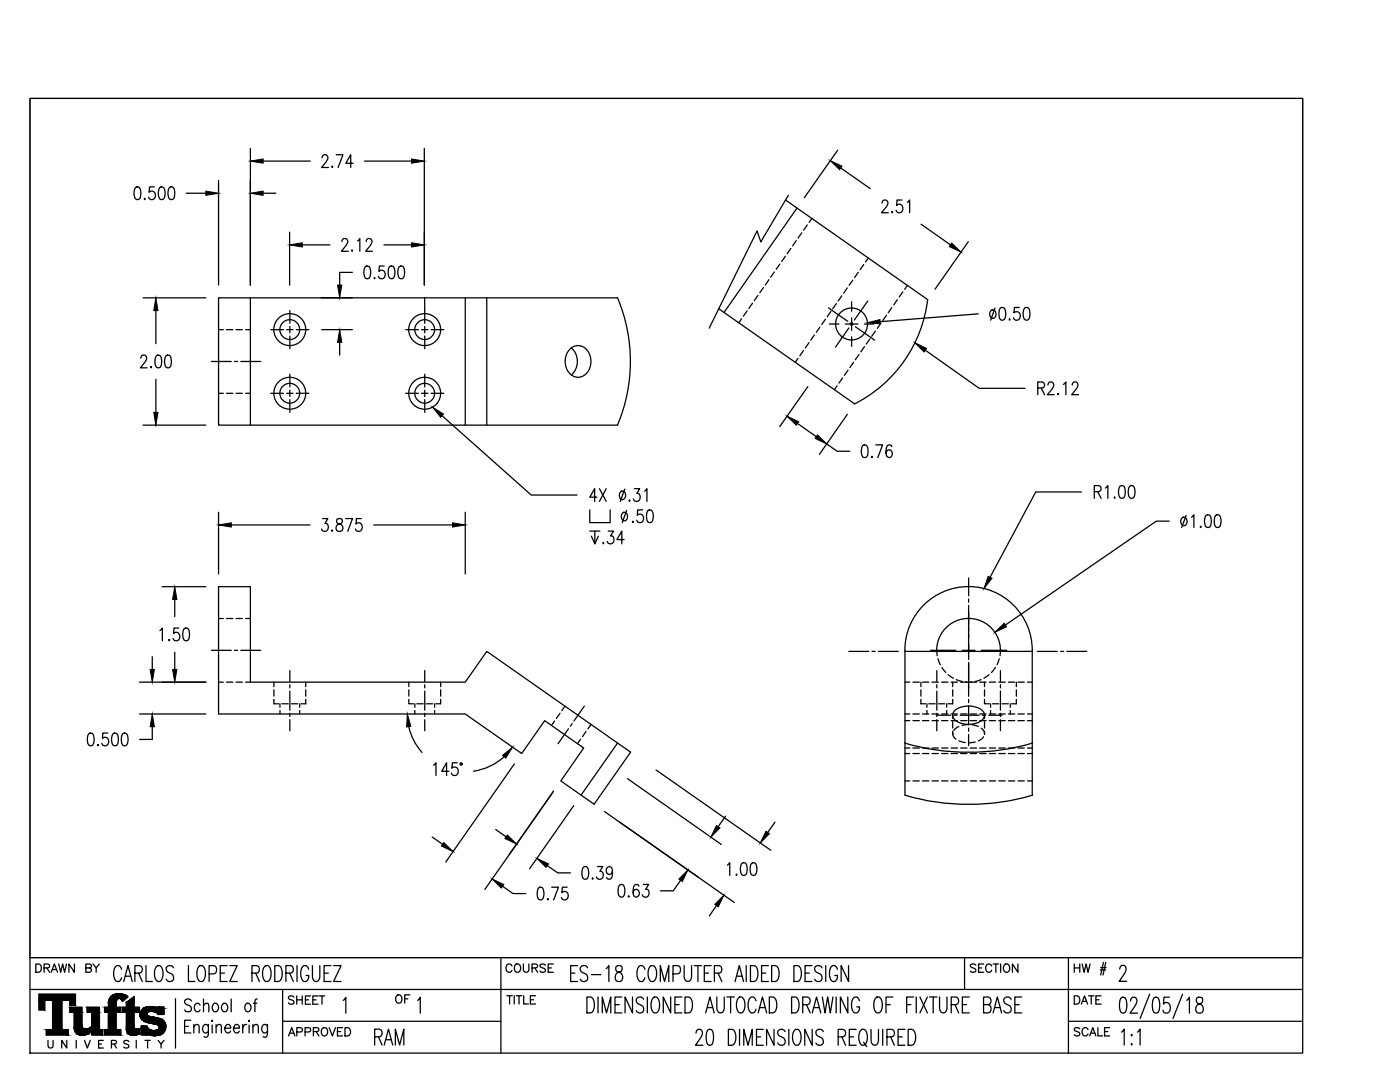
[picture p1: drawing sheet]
<svg xmlns="http://www.w3.org/2000/svg" width="279mm" height="216mm" viewBox="0 0 279 216" stroke-linecap="round" stroke-linejoin="round" font-family="sans-serif">
<defs><g id="words">
<text font-size="15.9" x="181.7" y="80.1">R2.12</text>
<text font-size="6.6" x="73.7" y="209.9">RAM</text>
<text font-size="5.7" x="213.4" y="195.8">HW #</text>
<text font-size="4.9" x="78" y="201.4">OF</text>
<g font-size="4.4">
<text x="6.4" y="195.1">DRAWN BY</text>
<text x="100.2" y="195.1">COURSE</text>
<text x="192.6" y="195.1">SECTION</text>
<text x="56.8" y="201.4">SHEET</text>
<text x="213.4" y="201.4">DATE</text>
<text x="56.8" y="207.8">APPROVED</text>
<text x="213.4" y="207.8">SCALE</text>
<text x="15.9" y="210.3">V</text>
</g>
</g></defs>
<!-- layer: 2d -->
<g fill="none" stroke="#000" stroke-width=".25">
<path d="M156.8 39.9l28.3 19.9a26.9 26.9 0 0 1-14.5 20.8l-27.2-19M157.3 39l-5.5 9.3-.7-2.2-9.6 19.4M43.6 59.4h79.6a32.7 32.7 0 0 1 0 25.4h-79.6zM50 59.4v25.4M92.9 59.4v25.4M97.1 59.4v25.4M159.1 41.5l-14.6 20.8M113.8 69.6a2.35 2.35 0 0 1 3.9 1.1 3.4 3.4 0 0 1-1.7 4.5 2.76 2.76 0 0 1-3.2-3.1 3.5 3.5 0 0 1 1-2.5zM114 69.4a3.6 3.6 0 0 1 0 5.4M43.6 117.1h6.4v19h42.9l4.2-6.1 28.7 20.1-7.2 10.4-6.7-4.7 4.6-6.5-7.8-5.5-4.6 6.6-11.2-7.9h-49.3zM180.6 129.8a12.7 12.7 0 0 1 12.7-12.8 12.7 12.7 0 0 1 12.7 12.8v28.9M180.6 129.8v28.9a45 45 0 0 0 25.5 0"/>
<path d="M180.6 130h25.4M186.9 130a6.4 6.4 0 0 1 6.4-6.6 6.4 6.4 0 0 1 6.4 6.6M123.2 148.3l-7.2 10.4M180.6 148.3a45 45 0 0 0 25.4 0M190.4 141.9a4.5 4.5 0 0 1 5.8 0 1.4 1.4 0 0 1-.9 2.2 4.6 4.6 0 0 1-4.9-.6 1.16 1.16 0 0 1 0-1.6z"/>
<circle cx="57.8" cy="78.5" r="3.2"/>
<circle cx="57.8" cy="65.8" r="3.2"/>
<circle cx="57.8" cy="78.5" r="1.98"/>
<circle cx="57.8" cy="65.8" r="1.98"/>
<circle cx="84.8" cy="65.8" r="3.2"/>
<circle cx="84.8" cy="78.5" r="3.2"/>
<circle cx="84.8" cy="65.8" r="1.98"/>
<circle cx="84.8" cy="78.5" r="1.98"/>
<circle cx="170" cy="64.6" r="3.2"/>
</g>
<!-- layer: cl -->
<g fill="none" stroke="#000" stroke-width=".25">
<path d="M42.2 72.1h4M46.8 72.1h.6M48.1 72.1h3.9M165.3 61.4l3.9 2.7M169.4 65.4l-2.7 3.9M169.7 64.5l.5 .3M170.1 64.4l-.3 .5M170.7 65.2l3.9 2.7M173.2 60.1l-2.7 3.8M193.3 115.3v3.6M193.3 119.5v.7M42.2 129.8h4"/>
<path d="M46.8 129.8h.6M48.1 129.8h3.9M57.8 133.8v2.2M57.8 136.6v.7M57.8 137.9v3.8M84.8 133.8v2.2M84.8 136.6v.7M84.8 137.9v3.8M169.4 130h4M174 130h.7M175.3 130h4M187 133.8v2.2"/>
<path d="M187 136.6v.7M187 137.9v3.8M193.3 120.8v3.8M193.3 125.2v.7M193.3 126.5v3.8M193.3 131v.6M193.3 132.2v3.6M193.3 136.8v2.1M193.3 139.6v.6M199.7 133.8v2.2M199.7 136.6v.7M199.7 137.9v3.8"/>
<path d="M207 130h4M211.6 130h.7M212.9 130h4M57.8 142.3v.7M57.8 143.6v2.2M84.8 142.3v.7M84.8 143.6v2.2M113.4 145.4l-2 3M114.2 144.4l-.4 .5M116.6 140.9l-2.1 3M187 142.3v.7M187 143.6v2.2"/>
<path d="M187.1 142.7h2.6M190.3 142.7h.7M191.6 142.7h3.8M193.3 140.8v3.8M193.3 145.3v.6M193.3 146.6v2.2M196.1 142.7h.6M197.3 142.7h2.7M199.7 142.3v.7M199.7 143.6v2.2"/>
</g>
<!-- layer: hidden -->
<g fill="none" stroke="#000" stroke-width=".25">
<path d="M151.3 58.9l-.8 1.1M152.4 57.4l-.8 1M153.5 55.8l-.8 1.1M154.6 54.3l-.8 1M155.6 52.7l-.7 1M156.7 51.1l-.7 1.1M157.8 49.6l-.7 1M158.9 48l-.7 1.1M160 46.5l-.7 1M161.1 44.9l-.7 1M162 43.6l-.5 .8M168 59l-.7 1.1"/>
<path d="M169.1 57.5l-.7 1M170.2 55.9l-.7 1.1M171.3 54.3l-.7 1.1M172.4 52.8l-.7 1M173.3 51.5l-.6 .8M179.1 59.8l-.7 1M180.2 58.2l-.8 1.1M181.1 57l-.6 .7M43.6 78.5h1M43.6 65.8h1M45.2 78.5h1.3M45.2 65.8h1.3"/>
<path d="M47.1 78.5h1.3M47.1 65.8h1.3M49 78.5h1M49 65.8h1M148 63.6l-.6 .8M149.1 62.1l-.7 1M150.2 60.5l-.7 1M159.3 71.5l-.6 .8M160.4 69.9l-.8 1.1M161.5 68.4l-.8 1M162.5 66.8l-.7 1.1M163.6 65.3l-.7 1"/>
<path d="M164.7 63.7l-.7 1M165.8 62.1l-.7 1.1M166.9 60.6l-.7 1M167.1 77l-.6 .8M168.2 75.4l-.8 1M169.2 73.9l-.7 1M170.3 72.3l-.7 1M171.4 70.7l-.7 1.1M172.5 69.2l-.7 1M173.6 67.6l-.7 1.1M174.7 66.1l-.7 1M175.8 64.5l-.7 1"/>
<path d="M178 61.4l-.7 1M43.6 136.1h1M43.6 123.4h1M45.2 136.1h1.3M45.2 123.4h1.3M47.1 136.1h1.3M47.1 123.4h1.3M49 136.1h1M49 123.4h1M54.7 136.1v.9M54.7 137.6v1.3M54.7 139.5v.9h.9"/>
<path d="M61 136.1v.9M61 137.6v1.3M61 139.5v.9h-.9M81.6 139.5v.9h.9M81.6 136.1v.9M81.6 137.6v1.3M87.9 139.5v.9h-.9M87.9 136.1v.9M87.9 137.6v1.3M180.6 136.1h1M182.2 136.1h1.3M183.8 139.5v.9h.9"/>
<path d="M183.8 136.1v.9M183.8 137.6v1.3M184.1 136.1h1.3M186 136.1h1.3M187 130l.1 .8M187.2 131.5l.5 1.1M187.9 136.1h1.3M188 133.2l.8 1M189.2 134.6l1.1 .7M189.8 136.1h1.3M190.1 139.5v.9h-.9M190.1 136.1v.9"/>
<path d="M190.1 137.6v1.3M190.9 135.6l1.2 .4M191.7 136.1h1.3M192.7 136.1h1.2M193.6 136.1h1.3M195.5 136.1h1.3M195.8 135.6l-1.2 .4M196.5 139.5v.9h.9M196.5 136.1v.9M196.5 137.6v1.3M197.4 134.6l-1 .7M197.4 136.1h1.3"/>
<path d="M198.7 133.2l-.8 1M199.3 136.1h1.3M199.4 131.5l-.4 1.1M199.7 130l-.1 .8M201.2 136.1h1.3M202.8 139.5v.9h-.9M202.8 136.1v.9M202.8 137.6v1.3M203.2 136.1h1.2M205.1 136.1h.9M55.9 140.4v.7M55.9 141.8v.7"/>
<path d="M56.3 140.4h1.2M58.2 140.4h1.2M59.8 140.4v.7M59.8 141.8v.7M82.8 140.4v.7M82.8 141.8v.7M83.2 140.4h1.2M85.1 140.4h1.3M86.7 140.4v.7M86.7 141.8v.7M110.7 143.9l-.6 .9M111.8 142.3l-.8 1.1"/>
<path d="M112.7 140.9l-.6 .9M115.9 147.5l-.7 .9M117 146l-.8 1M118 144.5l-.7 .9M180.6 155.8h1M180.6 150.4h1M180.6 149.3h1M180.6 143.8h1M180.6 142.5h1M182.2 155.8h1.3M182.2 150.4h1.3M182.2 149.3h1.3"/>
<path d="M182.2 143.8h1.3M182.2 142.5h1.3M184.1 155.8h1.3M184.1 150.4h1.3M184.1 149.3h1.3M184.1 143.8h1.3M184.1 142.5h1.3M185 140.4v.7M185 141.8v.7M185.4 140.4h1.2M186 155.8h1.3M186 150.4h1.3"/>
<path d="M186 149.3h1.3M186 143.8h1.3M186 142.5h1.3M187.3 140.4h1.2M187.9 155.8h1.3M187.9 150.4h1.3M187.9 149.3h1.3M187.9 143.8h1.3M187.9 142.5h1.3M188.9 140.4v.7M188.9 141.8v.7M189.8 155.8h1.3"/>
<path d="M189.8 150.4h1.3M189.8 149.3h1.3M189.8 143.8h1.3M189.8 142.5h1.3M190.1 146.4l.2 .6 .5 .5M190.1 146.4h.1M190.1 142.7v.7M190.1 144v1.3M190.1 145.9v.7M191.4 147.8l1.3 .4M191.4 145l-.6 .3-.5 .5M191.7 155.8h1.3"/>
<path d="M191.7 150.4h1.3M191.7 149.3h1.3M191.7 143.8h1.3M191.7 142.5h1.3M193.3 144.6l-1.3 .1M193.6 155.8h1.3M193.6 150.4h1.3M193.6 149.3h1.3M193.6 143.8h1.3M193.6 142.5h1.3M194 144.6l1.3 .4M194.6 148.1l-1.3 .1"/>
<path d="M195.5 155.8h1.3M195.5 150.4h1.3M195.5 149.3h1.3M195.5 143.8h1.3M195.5 142.5h1.3M195.8 145.3l.6 .7 .1 .4M196.3 147l-.6 .6-.4 .2M196.5 142.7v.7M196.5 144v1.3M196.5 145.9v.7M197.4 155.8h1.3M197.4 150.4h1.3"/>
<path d="M197.4 149.3h1.3M197.4 143.8h1.3M197.4 142.5h1.3M197.7 140.4v.7M197.7 141.8v.7M198.1 140.4h1.2M199.3 155.8h1.3M199.3 150.4h1.3M199.3 149.3h1.3M199.3 143.8h1.3M199.3 142.5h1.3M200 140.4h1.2"/>
<path d="M201.2 155.8h1.3M201.2 150.4h1.3M201.2 149.3h1.3M201.2 143.8h1.3M201.2 142.5h1.3M201.6 140.4v.7M201.6 141.8v.7M203.2 155.8h1.2M203.2 150.4h1.2M203.2 149.3h1.2M203.2 143.8h1.2M203.2 142.5h1.2"/>
<path d="M205.1 155.8h.9M205.1 150.4h.9M205.1 149.3h.9M205.1 143.8h.9M205.1 142.5h.9"/>
</g>
<!-- layer: dimension -->
<g fill="none" stroke="#000" stroke-width=".25">
<path d="M27 37.4l.5-.1a1.22 1.22 0 0 1 .6 1.4l-.3 1-.5 .1a1.26 1.26 0 0 1-.6-1.4zM28.8 39.7l.1-.1 .1 .1-.1 .1zM30.8 37.3h-.9l-.1 1.1a.79 .79 0 0 1 1 0 .79 .79 0 0 1 0 1.1 .79 .79 0 0 1-1 .1l-.1-.3M31.9 37.4l.5-.1a1.52 1.52 0 0 1 .4 2l-.1 .4-.5 .1a1.52 1.52 0 0 1-.5-2zM33.8 37.4l.5-.1a1.22 1.22 0 0 1 .6 1.4l-.3 1-.5 .1a1.26 1.26 0 0 1-.6-1.4zM37.2 38.6h3.9M43.6 36v20.9M50 29.6v27.3M52.5 38.6h2.5M52.5 32.1h9.4M64.3 31.5l.1-.4 .3-.2 .5 .1a.83 .83 0 0 1-.1 1.2l-.9 1.2h1.3M66.3 33.2l.1 .1-.1 .1z"/>
<path d="M67.1 30.9h1.3l-.9 2.5M70.5 32.6h-1.5l1-1.7v2.5M72.8 32.1h9.3M84.7 29.6v27.3M167.2 30l-6.7 9.4M167.8 33.5l5.9 4.1M180 39.9h-1l-.1 1.1a.73 .73 0 0 1 1-.2 .73 .73 0 0 1 .3 .9 .69 .69 0 0 1-.6 .8 .69 .69 0 0 1-.8-.5M28.6 59.4h12.5M57.8 46.3v10.6M60.3 48.9h5.6M64 59.4h6.3M68.2 48.2l.1-.3 .3-.3 .6 .1a.83 .83 0 0 1-.1 1.2l-1 1.2h1.4"/>
<path d="M70.3 49.9l.1 .1-.1 .1zM70.3 54.3h-2.5v2.6M71.3 48.1l.5-.5v2.5M72.9 53.2l.5-.1a1.22 1.22 0 0 1 .6 1.4l-.3 1-.5 .1a1.26 1.26 0 0 1-.6-1.4zM73.1 48.2l.1-.3 .3-.3 .5 .1a.79 .79 0 0 1-.1 1.2l-.9 1.2h1.3M74.6 55.5l.2-.1v.1v.1zM76.6 48.9h5.5M76.7 53.1h-1l-.1 1.1a.74 .74 0 0 1 .9-.2 .74 .74 0 0 1 .4 .9 .69 .69 0 0 1-.6 .7 .69 .69 0 0 1-.8-.5M77.8 53.2l.4-.1a1.26 1.26 0 0 1 .6 1.4l-.3 1-.5 .1a1.22 1.22 0 0 1-.5-1.4zM79.7 53.2l.5-.1a1.22 1.22 0 0 1 .5 1.4l-.2 1-.5 .1a1.26 1.26 0 0 1-.6-1.4zM84.7 59.4l.1 5.1M176 40.5l.1-.3 .3-.3 .6 .1a.79 .79 0 0 1-.1 1.2l-1 1.3h1.4"/>
<path d="M178 42.3l.1-.1 .1 .1-.1 .2zM181.1 40.4l.4-.5v2.6M183.8 44.7l5.9 4.2M193.2 48.2l-6.6 9.5M28.1 71.5l.1-.4 .3-.2h.4l.3 .2a.97 .97 0 0 1-.2 1.1l-1 1.2h1.4M30.1 73.2l.1 .1-.1 .1zM31.1 62v6.6M31.1 75.7v6.6M31.2 71l.5-.1a1.29 1.29 0 0 1 .6 1.4l-.3 1-.5 .1a1.28 1.28 0 0 1-.6-1.4zM33.1 71l.5-.1a1.22 1.22 0 0 1 .6 1.4l-.3 1-.5 .1a1.25 1.25 0 0 1-.6-1.4zM54 65.8h2.6M54 78.5h2.6"/>
<path d="M57.2 65.8h1.3M57.2 78.5h1.3M57.8 62v2.5M57.8 65.1v1.3M57.8 67v2.6M57.8 74.7v2.5M57.8 77.8v1.3M57.8 79.7v2.6M59.1 65.8h2.6M59.1 78.5h2.6M64.2 65.8h6.1M67.8 68.3v2.6"/>
<path d="M81 65.8h2.5M81 78.5h2.5M84.1 65.8h1.3M84.1 78.5h1.3M84.8 65.1v1.3M84.8 67v2.6M84.8 74.7v2.5M84.8 77.8v1.3M84.8 79.7v2.6M86 65.8h2.6M86 78.5h2.6M161.2 77.1l-5.6 8"/>
<path d="M165.5 64.7h1.9M168.7 64.7h2.5M170 60.2v1.9M170 63.4v2.5M170 67.2v1.9M172.5 64.7h1.9M195.2 62.6l-19.5 1.6M197.8 61.9l.2-.1a.85 .85 0 0 1 .8 .9 .85 .85 0 0 1-.8 .8 1 1 0 0 1-.2-1.6zM198.6 61.5l-.9 2.4M199.6 61.5l.5-.1a1.21 1.21 0 0 1 .6 1.4l-.3 1-.5 .1a1.22 1.22 0 0 1-.5-1.5zM203.4 61.4h-.9l-.2 1a.83 .83 0 0 1 1.4 .5 .83 .83 0 0 1-1 1l-.2-.1-.2-.4M204.5 61.5l.5-.1a1.17 1.17 0 0 1 .5 1.4l-.3 1-.4 .1a1.26 1.26 0 0 1-.6-1.5z"/>
<path d="M28.6 84.8h12.5M88.2 82.9l17.8 15.9h9.2M119.1 99.2h-1.4l1-1.7v2.5M119.6 97.5l1.4 2.5M121 97.5l-1.4 2.5M123.9 98.1a.81 .81 0 0 1 1 .4 .81 .81 0 0 1-.3 1.1l-.2 .1a.89 .89 0 0 1-.8-.6 .89 .89 0 0 1 .3-1zM124.7 97.6l-.9 2.4M125.6 99.8v.2l-.1-.1zM126.6 97.5h1.1l-.6 1a.76 .76 0 0 1 .6 1.1 .76 .76 0 0 1-1.3 0M128.6 98l.5-.5v2.5M159.2 84.5l3.7 2.6M165 88.6l2.1 1.4h2.5"/>
<path d="M169.1 82.7l-5.6 8M172.2 88.9l.5-.1a1.22 1.22 0 0 1 .5 1.4l-.3 1-.4 .1a1.25 1.25 0 0 1-.6-1.4zM173.9 91.2l.1-.1 .1 .1-.1 .1zM174.8 88.8h1.3l-.9 2.5M178 89.1l-.1-.2-.5-.1a1.4 1.4 0 0 0-.6 1.7l.3 .7a.71 .71 0 0 0 1-.7 .71 .71 0 0 0-1-.6l-.3 .6M215.9 98.2h-9.2l-9.1 17M218.4 98.1h.9a.61 .61 0 0 0 .5-.6 .61 .61 0 0 0-.5-.6h-.9v2.5M219.1 98.1l.6 1.3M220.6 97.4l.5-.5v2.5M222.3 99.3l.2-.1v.1v.1zM223.5 97l.5-.1a1.21 1.21 0 0 1 .6 1.4l-.3 1-.5 .1a1.26 1.26 0 0 1-.6-1.4zM225.5 97l.4-.1a1.25 1.25 0 0 1 .6 1.4l-.3 1-.5 .1a1.22 1.22 0 0 1-.5-1.4z"/>
<path d="M32.3 117.1h8.8M34.9 119.6v3.4M43.6 102.2v12.3M46.2 104.7h15.7M64.4 103.5h1l-.6 1a.77 .77 0 0 1 .7 1 .77 .77 0 0 1-1.2 .3l-.1-.2M66.3 105.8l.1 .1-.1 .1zM67.3 103.6a.59 .59 0 0 0 .2 .9 .83 .83 0 0 1 .9 .5 .83 .83 0 0 1-.5 1 .74 .74 0 0 1-.9-.5 .74 .74 0 0 1 .6-.9l.4-.1a.52 .52 0 0 0 .3-.6 .52 .52 0 0 0-.4-.4zM69 103.5h1.4l-1 2.5M72.1 103.5h-1l-.1 1.1a.81 .81 0 0 1 1.3 .4 .81 .81 0 0 1-.9 1l-.3-.1-.2-.3M74.6 104.7h15.7M92.9 102.2v12.3M117.7 101.7v2.6h4.1v-2.6"/>
<path d="M117.7 106h2M118.7 106v2.5l-.7-1.5M119.4 107l-.7 1.5M120.4 108.3v.2l-.1-.1zM121.4 106h1l-.6 .9h.3a.8 .8 0 0 1 .4 1.2 .8 .8 0 0 1-1.2 .2l-.1-.3M124.3 102.3a.55 .55 0 0 1 .9 .3 .85 .85 0 0 1-.7 1.3 1.01 1.01 0 0 1-.2-1.6zM124.6 107.7h-1.5l1-1.7v2.5M125 101.9l-.8 2.4M126.3 104v.3l-.1-.1zM128.2 101.7h-.9l-.1 1.1a.74 .74 0 0 1 .9-.1 .74 .74 0 0 1 .3 .9 .69 .69 0 0 1-.5 .7 .69 .69 0 0 1-.8-.5M129.3 101.9l.5-.2a1.25 1.25 0 0 1 .6 1.5l-.3 1-.5 .1a1.22 1.22 0 0 1-.6-1.5zM233.4 104h-2.6l-30.2 20.7"/>
<path d="M235.9 103.3a.68 .68 0 0 1 .8 .1 .68 .68 0 0 1 .2 .8 .71 .71 0 0 1-.8 .7 .98 .98 0 0 1-.2-1.6zM236.7 102.8l-.9 2.5M237.8 103.2l.5-.5v2.6M239.5 105.1l.1-.1 .1 .1-.1 .2zM240.7 102.8l.5-.1a1.22 1.22 0 0 1 .5 1.5l-.2 .9-.5 .2a1.25 1.25 0 0 1-.6-1.5zM242.6 102.8l.5-.1a1.26 1.26 0 0 1 .6 1.5l-.3 .9-.5 .2a1.21 1.21 0 0 1-.6-1.5zM27.8 136.1h13.3M30.4 131v2.6M31.9 125.8l.5-.5v2.6M33.8 127.6l.1 .1-.1 .2zM34.9 130.1v3.5M35.7 125.3h-1l-.1 1.1a.82 .82 0 0 1 1.4 .4 .82 .82 0 0 1-1 1.1l-.3-.2-.2-.3"/>
<path d="M36.8 125.4l.4-.1a1.22 1.22 0 0 1 .6 1.5l-.3 .9-.4 .2a1.25 1.25 0 0 1-.6-1.5zM185.7 129.8h5.1M192 129.8h2.6M193.3 122.1v5.1M193.3 128.5v2.5M193.3 132.3v5.1M195.8 129.8h5.1M17.7 146.4l.5-.1a1.26 1.26 0 0 1 .6 1.4l-.3 1-.5 .1a1.21 1.21 0 0 1-.6-1.4zM19.6 148.6l.1 .1-.1 .1zM21.5 146.3h-1l-.1 1.1a.82 .82 0 0 1 1.3 .4 .82 .82 0 0 1-.9 1l-.3-.1-.2-.4M22.6 146.4l.4-.1a1.22 1.22 0 0 1 .6 1.4l-.3 1-.4 .1a1.25 1.25 0 0 1-.6-1.4zM24.5 146.4l.5-.1a1.26 1.26 0 0 1 .6 1.4l-.3 1-.5 .1a1.21 1.21 0 0 1-.6-1.4z"/>
<path d="M27.8 142.5h13.3M30.4 145v2.5h-2.6M81.6 145a11.5 11.5 0 0 0 2.6 5.1M86.5 152.7l.5-.5v2.5M89.6 153.9h-1.4l.9-1.7v2.5M91.3 152.2h-1l-.1 1.1a.82 .82 0 0 1 1.3 .4 .82 .82 0 0 1-.9 1l-.3-.1-.2-.3M91.9 152.3h.3v.3h-.3zM100.6 151a11.5 11.5 0 0 1-6.1 2.9M102.7 152.4l-13.7 19.6M110.5 157.9l-13.7 19.6M125.2 155.4l18.7 13.1M130.9 153.6l22.9 16.1"/>
<path d="M86.2 167l2.1 1.5M98.9 165.5l2.1 1.5M100.3 176.8l2.1 1.5h2.5M107.5 177.2l.5-.2a1.29 1.29 0 0 1 .6 1.5l-.3 .9-.5 .2a1.28 1.28 0 0 1-.6-1.5zM109.2 172.7l2.1 1.5h2.5M109.3 179.3v.3l-.1-.2zM110.1 177h1.4l-1 2.6M113.2 177h-1l-.1 1.1a.82 .82 0 0 1 1.4 .5 .82 .82 0 0 1-1 1l-.4-.3-.1-.2M114.5 160.8l-8.8 12.5M116.4 173l.5-.1a1.29 1.29 0 0 1 .6 1.5l-.3 .9-.5 .1a1.24 1.24 0 0 1-.6-1.4zM118.3 175.2v.2l-.1-.1zM119.2 172.9h1.1l-.6 1a.76 .76 0 0 1 .6 1 .76 .76 0 0 1-1.2 .3l-.1-.2"/>
<path d="M120.6 161.9l26 18.2M122.2 173.8a.7 .7 0 0 1-.6 .7 .82 .82 0 0 1-.6-.8 .82 .82 0 0 1 .7-.8l.2 .1a2.12 2.12 0 0 1 0 2.3 .55 .55 0 0 1-.8-.2M123.6 176.6l.5-.1a1.26 1.26 0 0 1 .6 1.4l-.3 1-.5 .1a1.22 1.22 0 0 1-.5-1.4zM125.5 178.8l.1 .1-.1 .1zM127.5 176.8l-.1-.2-.5-.1a1.36 1.36 0 0 0-.5 1.7l.2 .7a.55 .55 0 0 0 .9-.2 .73 .73 0 0 0 0-.9 .73 .73 0 0 0-.9-.2l-.2 .6M128.4 176.5h1l-.5 1h.3a.8 .8 0 0 1 .3 1.1 .8 .8 0 0 1-1.2 .2l-.1-.3M135.8 175.7l-1.4 2.1h-2.6M144.8 162.9l-1.5 2M145.2 172.6l.4-.5v2.6M146.9 174.6l.1-.2 .1 .2-.1 .1zM148.1 172.3l.4-.2a1.22 1.22 0 0 1 .6 1.5l-.3 1-.4 .1a1.26 1.26 0 0 1-.6-1.5zM150 172.3l.5-.2a1.26 1.26 0 0 1 .6 1.5l-.3 1-.5 .1a1.22 1.22 0 0 1-.6-1.5z"/>
<path d="M154.7 164.1l-1.5 2M143 180.7l-1.4 2.1"/>
</g>
<g fill="#000" stroke="#000" stroke-width=".2">
<path d="M41.1 38.1l2.5 .5-2.5 .4zM50 38.6l2.5-.5v.9zM50 32.1l2.5-.4v.9zM82.1 31.7l2.6 .4-2.6 .5zM165.7 32.1l2.3 1.1-.5 .7zM57.8 48.9l2.5-.5v.9zM67.4 56.9h.8l-.4 2.5zM82.1 48.4l2.6 .5-2.6 .4zM189.9 48.5l1.9 1.8-2.3-1.1zM31.1 59.4l.4 2.6h-.8zM67.8 65.8l.4 2.5h-.8zM173.1 64.4l2.5-.6 .1 .8z"/>
<path d="M30.7 82.3h.8l-.4 2.5zM86.3 81.3l2.2 1.3-.6 .7zM157.1 83.1l2.3 1.1-.5 .7zM163.1 86.8l1.9 1.8-2.3-1.1zM34.9 117.1l.4 2.5h-.8zM43.6 104.7l2.6-.4v.9zM90.3 104.3l2.6 .4-2.6 .5zM197.2 115l.8 .4-1.6 2zM30 133.6h.8l-.4 2.5zM34.5 133.6h.8l-.4 2.5zM198.5 126.2l1.9-1.8 .5 .7zM30.4 142.5l.4 2.5h-.8z"/>
<path d="M81.3 142.5l.7 2.4-.9 .1zM100.3 150.7l2-1.6-1.4 2.2zM88.6 168.1l1.8 1.8-2.3-1.1zM98.2 175.4l2.3 1.1-.5 .7zM101.3 166.6l1.8 1.8-2.3-1.1zM107.1 171.3l2.4 1.1-.5 .7zM137.3 173.6l-1.1 2.3-.7-.5zM143 164.7l.7 .5-1.8 1.8zM152.9 165.9l.7 .5-1.9 1.8zM144.5 178.6l-1.1 2.3-.7-.4z"/>
</g>
<!-- layer: TBLKBORDER -->
<path d="M6 191.1h254v19h-254zM6 191.1v-171.5h254v171.5M6 197.4h254M56.4 197.4v12.7M100 191.1v19M192.5 191.1v6.3M213.2 191.1v19M56.4 203.8h43.6M213.2 203.8h46.8" fill="none" stroke="#000" stroke-width=".25"/>
<!-- layer: TBLKTEXT -->
<g fill="none" stroke="#000" stroke-width=".25">
<path d="M7.8 198.4h7.3v2.2h-1.2v-1h-1.5v5.8h1.2v1.1h-4.4v-1.1h1.3v-5.8h-1.6v1.9h-1.1zM22.2 198.9a2.53 2.53 0 0 1 3.3 .1l-1.1 .8a.64 .64 0 0 0-.8-.6 .64 .64 0 0 0-.4 .9v.9h.9v1h-.9v3.4h.9v1.1h-3.2v-1.1h.7v-3.4h-.7v-1h.7l.1-1.2zM25.2 200l1.5-1.1v2.1h1.1v1h-1.1v2.8a.68 .68 0 0 0 1.1 .5v1a1.95 1.95 0 0 1-2.4-.4l-.2-.4v-3.5h-.7v-1h.7zM35 199.3v9.8M38.2 199.7a.68 .68 0 0 0-.9-.4 .68 .68 0 0 0-.4 .9l.9 .5a.64 .64 0 0 1 .4 .6 .64 .64 0 0 1-.5 .6l-.7-.1-.2-.3M40.6 199.3v2.6M46.1 199.3v2.6M51.3 199.3l-.3 .2-.1 .3v2.1M101.1 198.7h1.1M101.7 198.7v1.6M102.6 198.7v1.6M103 198.7h1.1"/>
<path d="M103.6 198.7v1.6M104.5 198.7v1.6h1M105.8 199.5h.7M106.9 198.7h-1.1v1.6h1.1M9.6 207.6v1.1a.52 .52 0 0 0 .5 .4 .52 .52 0 0 0 .5-.4v-1.1M13.3 207.6v1.5l-1-1.5v1.5M13.9 201h2.5v3.5a.94 .94 0 0 0 .6 .9 .94 .94 0 0 0 1-.4l.3-.2v-2.8h-.9v-1h2.4v4.4h.7v1.1h-2.2v-.7a2.19 2.19 0 0 1-3.3 0l-.2-.8v-3h-.9zM22.2 208.3h.9l.2-.3-.1-.3-.3-.1h-.7v1.5M22.7 208.3l.6 .8M25.7 207.8a.56 .56 0 0 0-.5-.2 .56 .56 0 0 0-.5 .4l.1 .2 .8 .3 .1 .4a.68 .68 0 0 1-1 0M27.2 207.6v1.5M28.4 201.4a2.99 2.99 0 0 1 3.2-.2v-.3h1.1v1.5h-1.1a1.51 1.51 0 0 0-2.3-.2 .59 .59 0 0 0 .8 .7l.7 .1a2.6 2.6 0 0 1 2.2 1.2 1.89 1.89 0 0 1-2.2 2.5l-.9-.2-.5-.3-.1 .3h-1.1v-1.8h1.1a1.41 1.41 0 0 0 2.5 .4 .81 .81 0 0 0-.9-.8l-.7-.1a2.15 2.15 0 0 1-2.2-1.7v-.5z"/>
<path d="M28.9 207.6h1.1M29.5 207.6v1.5M31.6 207.6l.5 .7v.8M32.7 207.6l-.6 .7M36.8 204.8h.8M38.1 203.6h-1.3v2.5h1.3M38.7 204.9l.5-.5 .4 .1 .1 1.6M38.7 204.4v1.7M39.9 200.6l-.3-.4a.85 .85 0 0 0-.8 .8 .85 .85 0 0 0 .8 .9l.3-.4M40.6 200.7l.5-.5 .5 .1 .1 1.6M41.6 204.4l-.1 2.3-.3 .3-.5-.1M41.6 204.8l-.4-.4a.85 .85 0 0 0-.8 .9 .85 .85 0 0 0 .8 .8l.4-.3"/>
<path d="M42.3 203.6l.2 .1-.2 .1zM42.3 204.5v1.6M42.6 200.3l.2-.1a.85 .85 0 0 1 .8 .8 .85 .85 0 0 1-.8 .9 .98 .98 0 0 1-.2-1.6zM43.1 204.9l.5-.5 .5 .1 .1 1.6M43.1 204.4v1.7M44.5 200.3l.2-.1a.85 .85 0 0 1 .8 .8 .85 .85 0 0 1-.8 .9 .98 .98 0 0 1-.2-1.6zM44.9 205.2h1.1v-.3a.53 .53 0 0 0-.8-.4 .89 .89 0 0 0-.3 1 .89 .89 0 0 0 .7 .6l.4-.3M46.6 205.2h1.2a.56 .56 0 0 0-.4-.7 .56 .56 0 0 0-.7 .3 .77 .77 0 0 0 0 .9 .77 .77 0 0 0 .9 .3l.2-.2M48.4 204.4v1.7M49.1 200.3l.2-.1a.85 .85 0 0 1 .8 .8 .85 .85 0 0 1-.8 .9 1.02 1.02 0 0 1-.2-1.6zM49.2 204.4a.71 .71 0 0 0-.8 .8M49.7 203.6v.2l-.1-.1z"/>
<path d="M49.7 204.5v1.6M50.5 204.9l.5-.5 .4 .1 .2 1.6M50.5 204.4v1.7M50.6 200.2h.7M53.4 204.4l-.1 2.3a.51 .51 0 0 1-.8 .2M53.4 204.8l-.4-.4a.85 .85 0 0 0-.8 .9 .85 .85 0 0 0 .8 .8l.4-.3"/>
</g>
<g fill="#000" stroke="#000" stroke-width=".2">
<path d="M23.5 198.3h.3zM24.4 199.6l.1 .1zM24.4 199.6h.2zM26.7 198.9v.1zM26.4 206.6h.3zM26.4 206.6h.2zM27.7 205.4l.1-.1zM29.9 200.8h.1zM30.5 206.6h.6zM30.8 205.6h2.1zM30.9 204.3h2.1z"/>
<path d="M7.8 199.6l1.1 1.9v-1.9zM7.8 199.6l1.1 1.9h-1.1z"/>
<path d="M10.5 199.6l1.9 5.8v-5.8zM10.5 199.6l1.9 5.8h-1.9z"/>
<path d="M7.8 198.4l7.3 1.2v-1.2zM7.8 198.4l7.3 1.2h-7.3z"/>
<path d="M13.9 199.6l1.2 1v-1zM13.9 199.6l1.2 1h-1.2z"/>
<path d="M21.7 199.9l1.5 .1zM21.7 199.9l1.5 .1z"/>
<path d="M21.6 200h1.6zM21.6 200h1.6z"/>
<path d="M21.6 200l1.6 .1v-.1zM21.6 200l1.6 .1h-1.6z"/>
<path d="M21.7 199.8h1.5zM21.7 199.8l1.5 .1z"/>
<path d="M21.7 199.7l1.5 .1v-.1zM21.7 199.7l1.5 .1h-1.5zM21.7 199.8h1.5zM21.7 199.8h1.5z"/>
<path d="M21.7 199.6h1.6zM21.7 199.6l1.5 .1z"/>
<path d="M21.7 199.6h1.6zM21.7 199.6h1.6z"/>
<path d="M21.8 199.5h1.5zM21.8 199.5l1.5 .1z"/>
<path d="M21.8 199.4l1.5 .1 .1-.1zM21.8 199.4l1.5 .1h-1.5z"/>
<path d="M21.8 199.4h1.6zM21.8 199.4h1.6z"/>
<path d="M21.9 199.3h1.6zM21.9 199.3l1.5 .1zM21.8 199.4h1.6zM21.8 199.4h1.6z"/>
<path d="M21.9 199.3h1.7zM21.9 199.3h1.6z"/>
<path d="M21.9 199.2h1.8zM21.9 199.2l1.7 .1z"/>
<path d="M21.9 199.2h1.8zM21.9 199.2h1.9z"/>
<path d="M21.9 199.2h1.8zM21.9 199.2h1.8z"/>
<path d="M21.9 199.2h1.9zM21.9 199.2h1.9z"/>
<path d="M23.5 198.3h.5zM23.4 198.3h.6z"/>
<path d="M23.4 198.3h.8zM23.2 198.3h1z"/>
<path d="M23.2 198.3h1.1zM23.2 198.3h1.1z"/>
<path d="M23.2 198.3l1.3 .1zM23 198.4h1.5zM23 198.4h1.5zM23 198.4h1.5z"/>
<path d="M23 198.4l1.7 .1zM22.8 198.5h1.9z"/>
<path d="M22.8 198.5h2zM22.7 198.5h2.1z"/>
<path d="M24.3 199.5l.3 .1 .1-.1zM24.3 199.5l.3 .1z"/>
<path d="M22.7 198.5h2.2zM22.6 198.5h2.3z"/>
<path d="M24.2 199.4l.5 .1 .2-.1zM24.2 199.4l.5 .1z"/>
<path d="M22.6 198.5l2.4 .1zM22.6 198.6h2.4z"/>
<path d="M24.1 199.3h.9zM24.1 199.3l.8 .1z"/>
<path d="M22.6 198.6l2.6 .1zM22.4 198.7l.2-.1 2.6 .1z"/>
<path d="M24 199.3h1.1zM24 199.3h1z"/>
<path d="M23.9 199.2h1.2zM23.9 199.2l1.2 .1z"/>
<path d="M23.8 199.2h1.3zM23.8 199.2h1.3z"/>
<path d="M23.8 199.2h1.3zM23.8 199.2h1.3z"/>
<path d="M23.9 199.2h1.2zM23.9 199.2h1.2z"/>
<path d="M22.4 198.7h2.8zM22.3 198.7h2.9z"/>
<path d="M22.3 198.7l3 .1-.1-.1zM22.2 198.8l.1-.1 3 .1z"/>
<path d="M22 199.1l3.1 .1 .2-.1zM22 199.1l3.1 .1h-3.2z"/>
<path d="M22.2 198.8l3.2 .1zM22.2 198.8l3.2 .1h-3.2z"/>
<path d="M22.2 198.9l3.3 .1zM22.2 198.9l3.3 .1h-3.4z"/>
<path d="M22.1 199l3.2 .1 .2-.1zM22.1 199l3.2 .1h-3.3z"/>
<path d="M26.7 199v1zM25.2 200l1.5-1v1z"/>
<path d="M25.2 200l1.5 1v-1zM25.2 200l1.5 1h-1.5z"/>
<path d="M9.2 205.4l4.4 1.1v-1.1zM9.2 205.4l4.4 1.1h-4.4z"/>
<path d="M13.9 201l2.5 1v-1zM13.9 201l2.5 1h-2.5z"/>
<path d="M14.8 202l1.6 2.5v-2.5zM14.8 202l1.6 2.5h-1.6z"/>
<path d="M14.8 204.5l1.6 .2v-.2zM14.8 204.5l1.6 .2h-1.6z"/>
<path d="M14.8 204.7l1.6 .2v-.2zM14.8 204.7l1.6 .2h-1.6z"/>
<path d="M14.8 204.9l1.6 .1zM14.8 204.9l1.6 .1z"/>
<path d="M14.8 205h1.7zM14.8 205h1.7z"/>
<path d="M14.8 205l1.7 .1v-.1zM14.8 205l1.7 .1h-1.7z"/>
<path d="M14.8 205.1l1.8 .1zM14.8 205.1l1.8 .1z"/>
<path d="M17.4 201l2.4 1v-1zM17.4 201l2.4 1h-2.4z"/>
<path d="M18.3 202l1.5 2.8v-2.8zM18.3 202l1.5 2.8h-1.5z"/>
<path d="M18.3 204.8l1.5 .1zM18.2 204.9h1.6z"/>
<path d="M18.2 204.9h1.6zM18.2 204.9h1.6z"/>
<path d="M18.2 204.9l1.6 .1zM18 205h1.8z"/>
<path d="M18 205l1.8 .1zM17.9 205.1h1.9z"/>
<path d="M17.9 205.1l1.9 .1zM17.8 205.2h2z"/>
<path d="M17.8 205.2h2zM17.7 205.2h2.1z"/>
<path d="M21.6 202l1.6 3.4v-3.4zM21.6 202l1.6 3.4h-1.6z"/>
<path d="M21.6 200.1h1.6zM21.6 200.1h1.6z"/>
<path d="M21.6 200.1l1.6 .9v-.9zM21.6 200.1l1.6 .9h-1.6z"/>
<path d="M20.9 201l3.2 1v-1zM20.9 201l3.2 1h-3.2z"/>
<path d="M20.9 205.4l3.2 1.1v-1.1zM20.9 205.4l3.2 1.1h-3.2z"/>
<path d="M25.2 202l1.5 2.8v-2.8zM25.2 202l1.5 2.8h-1.5z"/>
<path d="M25.2 204.8h1.5zM25.2 204.8h1.5z"/>
<path d="M25.2 204.8l1.6 .1zM25.2 204.8l1.6 .1z"/>
<path d="M25.2 204.9l1.6 .1zM25.2 204.9l1.6 .1z"/>
<path d="M25.2 205l1.6 .1v-.1zM25.2 205l1.6 .1h-1.6z"/>
<path d="M26.3 206.5h.5zM26.3 206.5l.4 .1z"/>
<path d="M25.2 205.1l1.7 .1zM25.2 205.1l1.7 .1z"/>
<path d="M25.2 205.2h1.7zM25.2 205.2h1.7z"/>
<path d="M25.2 205.2l1.7 .1zM25.2 205.2l1.7 .1z"/>
<path d="M26.3 206.5h.6zM26.3 206.5h.5z"/>
<path d="M25.2 205.3h1.8zM25.2 205.3h1.8z"/>
<path d="M26.2 206.5h.8zM26.2 206.5h.7z"/>
<path d="M25.2 205.3l1.9 .1zM25.2 205.3l1.9 .1z"/>
<path d="M26.1 206.5h1zM26.1 206.5h.9z"/>
<path d="M25.2 205.4h2zM25.2 205.4h2z"/>
<path d="M26 206.5h1.1zM26 206.5h1.1z"/>
<path d="M25.2 205.4h2.1zM25.2 205.4h2.1z"/>
<path d="M25.9 206.5h1.4zM25.9 206.5h1.2z"/>
<path d="M25.2 205.4h2.2zM25.2 205.4h2.2z"/>
<path d="M25.9 206.5h1.5zM25.9 206.5h1.4z"/>
<path d="M25.8 206.4h1.7zM25.8 206.4l1.6 .1z"/>
<path d="M25.7 206.4h1.9zM25.7 206.4h1.8z"/>
<path d="M25.7 206.3h2zM25.7 206.3l1.9 .1z"/>
<path d="M24.5 201l3.3 1v-1zM24.5 201l3.3 1h-3.3z"/>
<path d="M27.7 205.4h.1zM27.6 205.4h.2z"/>
<path d="M27.6 205.4h.2zM27.5 205.4h.3z"/>
<path d="M27.5 205.4h.3zM27.4 205.4h.4z"/>
<path d="M25.2 205.4h2.6zM25.2 205.4h2.6z"/>
<path d="M25.2 205.4l2.6 .1v-.1zM25.2 205.4l2.6 .1h-2.6z"/>
<path d="M25.2 205.5l2.6 .1v-.1zM25.2 205.5l2.6 .1h-2.6z"/>
<path d="M25.2 205.6l2.6 .2v-.2zM25.2 205.6l2.6 .2h-2.5z"/>
<path d="M25.3 205.8l2.5 .1v-.1zM25.3 205.8l2.5 .1h-2.4z"/>
<path d="M25.4 205.9l2.4 .2v-.2zM25.4 205.9l2.4 .2h-2.4z"/>
<path d="M25.4 206.1l2.4 .1v-.1zM25.4 206.1l2.4 .1h-2.3z"/>
<path d="M25.5 206.2l2.3 .1v-.1zM25.5 206.2l2.3 .1h-2.2z"/>
<path d="M25.6 206.3h2.2zM25.6 206.3h2.2z"/>
<path d="M25.6 206.3h2.2zM25.6 206.3h2.1z"/>
<path d="M28 202.3l1.3 .1zM28 202.3l1.3 .1z"/>
<path d="M28 202.4h1.3zM28 202.4h1.3z"/>
<path d="M28 202.2h1.3zM28 202.2h1.3z"/>
<path d="M28 202.2l1.3 .1v-.1zM28 202.2l1.3 .1h-1.3zM28 202.3h1.3zM28 202.3h1.3z"/>
<path d="M28 202.4l1.3 .1zM28 202.4l1.3 .1zM28 202.5h1.3zM28 202.5h1.3z"/>
<path d="M28 202.5l1.4 .1zM28 202.5l1.4 .1z"/>
<path d="M28.2 204.7l1.2 .1-.1-.1zM28.2 204.7l1.2 .1h-1.2z"/>
<path d="M28.2 206.2l1.1 .3v-.3zM28.2 206.2l1.1 .3h-1.1z"/>
<path d="M28 202.1h1.4zM28 202.1h1.4z"/>
<path d="M28 202.1h1.4zM28 202.1l1.3 .1z"/>
<path d="M28.2 204.8l1.2 .1zM28.2 204.8l1.2 .1z"/>
<path d="M28 202h1.4zM28 202l1.4 .1z"/>
<path d="M28 202.6h1.4zM28 202.6h1.4z"/>
<path d="M28.2 204.9l1.3 .1-.1-.1zM28.2 204.9l1.3 .1h-1.3z"/>
<path d="M28 202h1.4zM28 202h1.4z"/>
<path d="M28 202.6l1.5 .1zM28 202.6l1.5 .1z"/>
<path d="M28 202h1.5zM28 202h1.4z"/>
<path d="M28 202.7h1.6zM28 202.7h1.6z"/>
<path d="M28.2 205l1.3 .1zM28.2 205l1.3 .1z"/>
<path d="M28 202h1.5zM28 202h1.5z"/>
<path d="M28.2 205.1l1.4 .1zM28.2 205.1l1.4 .1h-1.4z"/>
<path d="M28 201.9h1.5zM28 201.9l1.5 .1z"/>
<path d="M28.2 205.2l1.4 .1zM28.2 205.2l1.4 .1z"/>
<path d="M28.1 201.9h1.5zM28.1 201.9h1.4z"/>
<path d="M28 202.7h1.6zM28 202.7h1.6z"/>
<path d="M28 202.7l1.8 .1zM28 202.7l1.8 .1z"/>
<path d="M28.2 205.3l1.5 .1zM28.2 205.3l1.5 .1z"/>
<path d="M28.1 201.9h1.6zM28.1 201.9h1.5z"/>
<path d="M28.2 205.4h1.6zM28.2 205.4h1.6z"/>
<path d="M28.1 201.8h1.7zM28.1 201.8h1.8z"/>
<path d="M28.1 201.8h1.7zM28.1 201.8l1.6 .1z"/>
<path d="M28.2 205.4l1.7 .1zM28.2 205.4l1.7 .1z"/>
<path d="M28 202.8h2zM28 202.8h2z"/>
<path d="M28.1 201.8h1.8zM28.1 201.8h2z"/>
<path d="M28.1 201.8h1.8zM28.1 201.8h1.8z"/>
<path d="M28.2 205.5h1.9zM28.2 205.5h1.9z"/>
<path d="M28 202.8l2.1 .1zM28 202.8l2.1 .1z"/>
<path d="M29.9 200.8h.2zM29.8 200.8h.3z"/>
<path d="M28 202.9h2.4zM28 202.9h2.4z"/>
<path d="M29.8 200.8h.4zM29.7 200.8h.5z"/>
<path d="M28.2 205.5l2.1 .1zM28.2 205.5l2.1 .1z"/>
<path d="M28.1 201.8h2.1zM28.1 201.8h2z"/>
<path d="M29.7 200.8h.6zM29.6 200.8h.7z"/>
<path d="M29.6 200.8l.7 .1zM29.6 200.9h.7z"/>
<path d="M28.2 205.6h2.3zM28.2 205.6h2.3z"/>
<path d="M29.6 200.9h.8zM29.5 200.9h.9z"/>
<path d="M28 202.9h2.5zM28 202.9h2.5z"/>
<path d="M29.5 200.9h1zM29.5 200.9h1z"/>
<path d="M29.5 200.9h1.1zM29.4 200.9h1.2z"/>
<path d="M28 202.9l2.8 .1zM28 202.9l2.8 .1z"/>
<path d="M30.5 206.6h.6zM30.5 206.6h.6z"/>
<path d="M29.4 200.9h1.3zM29.4 200.9h1.3z"/>
<path d="M28.2 205.6h2.4zM28.2 205.6h2.4z"/>
<path d="M29.4 200.9h1.4zM29.2 200.9h1.6z"/>
<path d="M29.2 200.9h1.6zM29.2 200.9h1.6z"/>
<path d="M28 203h3zM28 203h3z"/>
<path d="M29.2 200.9l1.7 .1zM29.2 201h1.7z"/>
<path d="M29.2 201h1.8zM29.1 201h1.9z"/>
<path d="M29.1 201h2zM29 201h2.1z"/>
<path d="M28.1 203l3.1 .1zM28.1 203l3.1 .1z"/>
<path d="M29 201h2.1zM29 201h2.1z"/>
<path d="M29 201h2.2zM29 201h2.2z"/>
<path d="M28.1 203.1l3.4 .1zM28.1 203.1l3.4 .1z"/>
<path d="M29 201l2.3 .1zM28.9 201.1h2.4z"/>
<path d="M28.9 201.1h2.4zM28.8 201.1h2.5z"/>
<path d="M28.8 201.1h2.6zM28.8 201.1h2.6z"/>
<path d="M30.3 206.6h1.1zM30.3 206.6h.8z"/>
<path d="M30.2 206.6h1.2zM30.2 206.6h1.2z"/>
<path d="M28.8 201.1h2.7zM28.8 201.1h2.7z"/>
<path d="M28.8 201.1l2.7 .1zM28.7 201.2h2.8z"/>
<path d="M28.7 201.2h2.9zM28.7 201.2h2.9z"/>
<path d="M28.1 203.2h3.4zM28.1 203.2h3.4z"/>
<path d="M28.1 203.2h3.7zM28.1 203.2h3.7z"/>
<path d="M30.1 206.6h1.5zM30.1 206.6h1.3z"/>
<path d="M28.2 203.2l3.8 .1zM28.2 203.2l3.8 .1z"/>
<path d="M29.9 206.5h1.9zM29.9 206.5l1.7 .1z"/>
<path d="M29.9 206.5h1.9zM29.9 206.5h1.9z"/>
<path d="M28.2 203.3h3.8zM28.2 203.3h3.8z"/>
<path d="M28.2 203.3l3.9 .1zM28.2 203.3l3.9 .1z"/>
<path d="M29.7 206.5h2.3zM29.7 206.5h2.1z"/>
<path d="M29.7 206.4h2.4zM29.7 206.4l2.3 .1z"/>
<path d="M28.3 203.4l4.1 .1-.3-.1zM28.3 203.4l4.1 .1h-4zM28.4 203.5h4zM28.4 203.5h4z"/>
<path d="M29.6 206.3h2.6zM29.6 206.3l2.5 .1z"/>
<path d="M29.5 206.3h2.8zM29.5 206.3h2.7z"/>
<path d="M28.4 203.5l4.1 .1zM28.4 203.5l4.1 .1z"/>
<path d="M29.4 206.2h3zM29.4 206.2l2.9 .1z"/>
<path d="M28.5 203.6h4zM28.5 203.6h4z"/>
<path d="M29.4 206.2h3.1zM29.4 206.2h3z"/>
<path d="M28.5 203.6l4.2 .1-.2-.1zM28.5 203.6l4.2 .1h-4zM28.7 203.7h4zM28.7 203.7h4z"/>
<path d="M28.2 206.1h4.4zM28.2 206.1l4.3 .1z"/>
<path d="M28.7 203.7l4.1 .1-.1-.1zM28.7 203.7l4.1 .1h-3.9z"/>
<path d="M31.6 200.9l1.1 .3v-.3zM31.6 200.9l1.1 .3h-1.1z"/>
<path d="M28.7 201.2h4zM28.7 201.2h4z"/>
<path d="M28.7 201.2l4 .1zM28.6 201.3h4.1z"/>
<path d="M28.6 201.3l4.1 .1zM28.5 201.4h4.2z"/>
<path d="M28.5 201.4h4.2zM28.4 201.4h4.3z"/>
<path d="M28.4 201.4l4.3 .1v-.1zM28.4 201.4l4.3 .1h-4.4z"/>
<path d="M28.3 201.5l4.4 .1v-.1zM28.3 201.5l4.4 .1h-4.5z"/>
<path d="M28.2 201.6l4.5 .1v-.1zM28.2 201.6l4.5 .1h-4.6z"/>
<path d="M28.1 201.7l4.6 .1zM28.1 201.7l4.6 .1z"/>
<path d="M30.2 201.8h2.5zM30.2 201.8h2.5z"/>
<path d="M30.2 201.8h2.5zM30.2 201.8h2.5z"/>
<path d="M30.4 201.8h2.3zM30.4 201.8h2.3z"/>
<path d="M30.5 201.8l2.2 .1zM30.5 201.8l2.2 .1z"/>
<path d="M30.7 201.9h2zM30.7 201.9h2z"/>
<path d="M30.8 201.9h1.9zM30.8 201.9h1.9z"/>
<path d="M31 201.9l1.7 .1zM31 201.9l1.7 .1z"/>
<path d="M31.2 202l1.5 .1zM31.2 202l1.5 .1z"/>
<path d="M31.3 202.1l1.4 .1v-.1zM31.3 202.1l1.4 .1z"/>
<path d="M31.4 202.2h1.3zM31.4 202.2h1.3z"/>
<path d="M31.4 202.2l1.3 .1zM31.4 202.2l1.3 .1z"/>
<path d="M31.5 202.3h1.2zM31.5 202.3h1.2z"/>
<path d="M31.5 202.3l1.2 .1zM31.5 202.3l1.2 .1z"/>
<path d="M28.2 205.9l4.4 .2 .1-.2zM28.2 205.9l4.4 .2h-4.4z"/>
<path d="M28.9 203.8l3.9 .1zM28.9 203.8l3.9 .1z"/>
<path d="M29 203.9h3.8zM29 203.9h3.8z"/>
<path d="M29.1 203.9l3.8 .1zM29.1 203.9l3.8 .1z"/>
<path d="M29.3 204h3.6zM29.3 204h3.6z"/>
<path d="M28.2 205.7l4.5 .2 .2-.2zM28.2 205.7l4.5 .2h-4.5z"/>
<path d="M29.4 204l3.5 .1zM29.4 204l3.5 .1z"/>
<path d="M29.5 204.1h3.4zM29.5 204.1h3.4z"/>
<path d="M31 205.6h1.9zM30.8 205.6h2.1zM30.6 205.6h2.3z"/>
<path d="M28.2 205.6l4.7 .1v-.1zM28.2 205.6l4.7 .1h-4.7z"/>
<path d="M29.7 204.1l3.2 .1zM29.7 204.1l3.2 .1z"/>
<path d="M31.2 205.6h1.7zM31.1 205.6h1.8z"/>
<path d="M31.1 205.6h1.8zM31 205.6h1.9z"/>
<path d="M31.3 205.5h1.6zM31.3 205.5h1.6z"/>
<path d="M31.3 205.5h1.6zM31.2 205.6h1.7z"/>
<path d="M30 204.2h3zM30 204.2h3z"/>
<path d="M30 204.2h3zM30 204.2h3z"/>
<path d="M30.2 204.2l2.8 .1zM30.2 204.2l2.8 .1z"/>
<path d="M31.4 205.5h1.6zM31.3 205.5h1.6z"/>
<path d="M30.6 204.3h2.4zM30.6 204.3h2.4zM30.9 204.3h2.1z"/>
<path d="M31.6 205.4h1.4zM31.4 205.5h1.6z"/>
<path d="M30.9 204.3l2.1 .1zM30.9 204.3l2.1 .1z"/>
<path d="M31.6 205.4h1.4zM31.6 205.4h1.4z"/>
<path d="M31 204.4h2zM31 204.4h2z"/>
<path d="M31.1 204.4h1.9zM31.1 204.4h1.9z"/>
<path d="M31.2 204.4l1.9 .1zM31.2 204.4l1.9 .1z"/>
<path d="M31.7 205.3h1.3zM31.7 205.3l1.3 .1z"/>
<path d="M31.3 204.5h1.8zM31.3 204.5h1.8z"/>
<path d="M31.4 204.5h1.7zM31.4 204.5h1.7z"/>
<path d="M31.5 204.5l1.6 .1zM31.5 204.5l1.6 .1z"/>
<path d="M31.5 204.6h1.6zM31.5 204.6h1.6z"/>
<path d="M31.8 205.1h1.3zM31.8 205.1h1.3z"/>
<path d="M31.7 205.1l1.4 .1zM31.7 205.1l1.4 .1z"/>
<path d="M31.7 205.2l1.3 .1 .1-.1zM31.7 205.2l1.3 .1h-1.3z"/>
<path d="M31.6 204.6l1.5 .1zM31.6 204.6l1.5 .1z"/>
<path d="M31.7 204.7h1.4zM31.7 204.7h1.4z"/>
<path d="M31.7 204.7l1.4 .1zM31.7 204.7l1.4 .1z"/>
<path d="M31.7 204.8l1.4 .1zM31.7 204.8l1.4 .1z"/>
<path d="M31.8 204.9h1.3zM31.8 204.9h1.3z"/>
<path d="M31.8 204.9l1.3 .1zM31.8 204.9l1.3 .1z"/>
<path d="M31.8 205h1.3zM31.8 205l1.3 .1z"/>
</g>
<!-- layer: TBLKATTRIBUTES -->
<g fill="none" stroke="#000" stroke-width=".25">
<path d="M24.3 193.4a.74 .74 0 0 0-.8-.8 .74 .74 0 0 0-.7 .8 2.18 2.18 0 0 0 .5 2.4 .8 .8 0 0 0 1-.7M24.7 195.8l.8-3.1 .9 3.1M25 194.8h1.1M26.9 194.2h1a.79 .79 0 0 0 .5-.8 .79 .79 0 0 0-.5-.7h-1v3.1M27.7 194.2l.7 1.6M29.1 192.7v3.1h1.3M31.3 192.8l.2-.1a.8 .8 0 0 1 .9 .7 2.18 2.18 0 0 1-.5 2.4 .8 .8 0 0 1-1-.7 2.53 2.53 0 0 1 .4-2.3zM34.6 193.1a.75 .75 0 0 0-1-.4 .75 .75 0 0 0-.3 1l.9 .6a.81 .81 0 0 1 .3 1.3 .81 .81 0 0 1-1.3-.2M37.6 192.7v3.1h1.3M39.7 192.8l.2-.1a.8 .8 0 0 1 1 .7 2.18 2.18 0 0 1-.5 2.4 .8 .8 0 0 1-1-.7 2.53 2.53 0 0 1 .3-2.3zM41.7 194.3h1a.89 .89 0 0 0 .5-.8 .89 .89 0 0 0-.5-.8h-1v3.1M44 194.2h.8"/>
<path d="M45.3 192.7h-1.3v3.1h1.3M45.9 192.7h1.4l-1.4 3.1h1.4M50.3 194.2h.9a.79 .79 0 0 0 .6-.8 .79 .79 0 0 0-.6-.7h-.9v3.1M51 194.2l.8 1.6M52.8 192.8l.2-.1a.8 .8 0 0 1 1 .7 2.18 2.18 0 0 1-.5 2.4 .8 .8 0 0 1-1-.7 2.53 2.53 0 0 1 .3-2.3zM54.8 192.7h.8a2 2 0 0 1 .5 2.7l-.5 .4h-.8zM57.1 194.2h.9a.79 .79 0 0 0 .6-.8 .79 .79 0 0 0-.6-.7h-.9v3.1M57.8 194.2l.7 1.6M59.3 192.7v3.1M61.6 193.4a.74 .74 0 0 0-.7-.8 .74 .74 0 0 0-.8 .8 2.18 2.18 0 0 0 .6 2.4 .89 .89 0 0 0 .9-1.2h-.5M62.3 192.7v2.2a.79 .79 0 0 0 .9 .9l.3-.1 .3-.8v-2.2M64.7 194.2h.8"/>
<path d="M66.1 192.7h-1.4v3.1h1.4M66.6 192.7h1.5l-1.5 3.1h1.5M68.5 199.6l.5-.6v3.2M113.9 194.2h.8M115.3 192.7h-1.4v3.1h1.4M117.1 198.9h.8a2.18 2.18 0 0 1 .3 3.1l-.3 .1h-.8zM117.3 193.1a.75 .75 0 0 0-1-.4 .75 .75 0 0 0-.4 1l1 .6a.81 .81 0 0 1 .2 1.3 .81 .81 0 0 1-1.3-.2M118 194.5h1.9M119.4 198.9v3.2M121 193.3l.5-.6v3.1M123 192.8a.78 .78 0 0 0 .6 1.2 .93 .93 0 0 1 .7 1.1 .93 .93 0 0 1-1 .7 1.05 1.05 0 0 1-.5-1.1 1.05 1.05 0 0 1 1-.8 .67 .67 0 0 0 .4-.7 .67 .67 0 0 0-.5-.5zM124.1 198.9h-1.4v3.2h1.4"/>
<path d="M126.2 198.9v3.2l-1.5-3.2v3.2M128.5 199.4a.76 .76 0 0 0-1.3-.3 .76 .76 0 0 0 .2 1.2l.6 .3a.81 .81 0 0 1 .3 1.3 .81 .81 0 0 1-1.3-.2M128.7 193.4a.74 .74 0 0 0-.7-.8 .74 .74 0 0 0-.8 .8 2.18 2.18 0 0 0 .6 2.4 .8 .8 0 0 0 .9-.7M129.2 198.9v3.2M129.8 192.8l.2-.1a.8 .8 0 0 1 .9 .7 2.18 2.18 0 0 1-.5 2.4 .8 .8 0 0 1-1-.7 2.53 2.53 0 0 1 .4-2.3zM130.4 199.1l.2-.2a1.01 1.01 0 0 1 1 1.3 2.02 2.02 0 0 1-.6 1.9 .8 .8 0 0 1-1-.7 2.53 2.53 0 0 1 .4-2.3zM131.8 195.8v-3.1l.8 3.1 .9-3.1v3.1M133.9 198.9v3.2l-1.5-3.2v3.2M134.3 194.3h1a.89 .89 0 0 0 .5-.8 .89 .89 0 0 0-.5-.8h-1v3.1M136.1 198.9h-1.4v3.2h1.4M136.5 192.7v2.2a.79 .79 0 0 0 .9 .9l.3-.1 .3-.8v-2.2M136.7 198.9h.7a2.18 2.18 0 0 1 .4 3.1l-.4 .1h-.7z"/>
<path d="M138.5 192.7h1.5M139.3 192.7v3.1M140.6 194.2h.8M141.9 192.7h-1.3v3.1h1.3M142.6 194.2h.9a.79 .79 0 0 0 .6-.8 .79 .79 0 0 0-.6-.7h-.9v3.1M143.1 198.9v2.3a.79 .79 0 0 0 .8 .9l.3-.1 .3-.8v-2.3M143.3 194.2l.8 1.6M145.1 198.9h1.5M145.8 198.9v3.2M146.7 195.8l.8-3.1 .9 3.1M147 194.8h1.1M147.4 199.1l.2-.2a1.01 1.01 0 0 1 1.1 1.3 2.02 2.02 0 0 1-.7 1.9 .8 .8 0 0 1-.9-.7 2.53 2.53 0 0 1 .3-2.3z"/>
<path d="M148.9 192.7v3.1M149.8 192.7h.7a2 2 0 0 1 .5 2.7l-.5 .4h-.7zM150.9 199.7a.74 .74 0 0 0-.8-.8 .74 .74 0 0 0-.7 .8 2.13 2.13 0 0 0 .5 2.4 .8 .8 0 0 0 1-.7M152 194.2h.8M153.4 192.7h-1.4v3.1h1.4M153.5 198.9h.8a2.18 2.18 0 0 1 .3 3.1l-.3 .1h-.8zM154 192.7h.7a2 2 0 0 1 .6 2.7l-.6 .4h-.7zM158 198.9h.7a2.18 2.18 0 0 1 .3 3.1l-.3 .1h-.7zM158.4 192.7h.8a2 2 0 0 1 .5 2.7l-.5 .4h-.8zM160.7 194.2h.8M162 192.7h-1.3v3.1h1.3M164.1 193.1a.75 .75 0 0 0-1.1-.4 .75 .75 0 0 0-.3 1l.9 .6a.81 .81 0 0 1 .3 1.3 .81 .81 0 0 1-1.3-.2"/>
<path d="M164.1 198.9l.5 3.2 .6-3.2 .5 3.2 .5-3.2M164.8 192.7v3.1M166.9 198.9v3.2M167.1 193.4a.74 .74 0 0 0-.7-.8 .74 .74 0 0 0-.8 .8 2.18 2.18 0 0 0 .6 2.4 .89 .89 0 0 0 .9-1.2h-.5M169.2 198.9v3.2l-1.5-3.2v3.2M169.3 192.7v3.1l-1.4-3.1v3.1M171.5 199.7a.74 .74 0 0 0-.7-.8 .74 .74 0 0 0-.8 .8 2.13 2.13 0 0 0 .6 2.4 .89 .89 0 0 0 .9-1.2h-.5M174.8 199.1l.2-.2a1.01 1.01 0 0 1 1.1 1.3 2.02 2.02 0 0 1-.7 1.9 .8 .8 0 0 1-.9-.7 2.53 2.53 0 0 1 .3-2.3zM178.2 198.9h-1.4v3.2M182.3 198.9h-1.4v3.2M182.9 198.9v3.2M183.6 198.9l1.5 3.2"/>
<path d="M185.1 198.9l-1.5 3.2M185.5 198.9h1.5M186.2 198.9v3.2M187.5 198.9v2.3a.79 .79 0 0 0 .9 .9l.3-.1 .3-.8v-2.3M193.4 198.9h-1.3v3.2h1.3M201.8 199.4a.76 .76 0 0 0-1.2-.3 .76 .76 0 0 0 .1 1.2l.7 .3a.81 .81 0 0 1 .2 1.3 .81 .81 0 0 1-1.3-.2M203.9 198.9h-1.4v3.2h1.4M223.5 193.4l.1-.5a.7 .7 0 0 1 1-.1 .7 .7 0 0 1 0 1l-1.2 2h1.4M223.7 199.1l.6-.1a1.65 1.65 0 0 1 .6 1.8l-.3 1.2-.6 .2a1.59 1.59 0 0 1-.6-1.8zM225.6 199.7l.1-.4a.69 .69 0 0 1 1-.1 .69 .69 0 0 1 .1 1l-1.3 2h1.5M229.4 198.4l-1.9 4.8M230.3 199.1l.5-.1a1.65 1.65 0 0 1 .7 1.8l-.4 1.2-.5 .2a1.59 1.59 0 0 1-.6-1.8z"/>
<path d="M233.4 199h-1.1l-.1 1.4a.7 .7 0 0 1 .7-.4 .7 .7 0 0 1 .6 .5 .98 .98 0 0 1 0 1.2 .98 .98 0 0 1-1.2 .3l-.2-.4M236 198.4l-1.9 4.8M236.8 199.6l.6-.6v3.2M238.9 199.1a.8 .8 0 0 0 .6 1.3 .89 .89 0 0 1 .6 1.2 .89 .89 0 0 1-1.2 .4 1.13 1.13 0 0 1 .8-1.8 .67 .67 0 0 0 .3-.6 .67 .67 0 0 0-.4-.6zM120.2 202.1v-3.2l.8 3.2 .9-3.2v3.2M122.7 200.5h.9M134.7 200.5h.8M138.9 206.1l.1-.4a.7 .7 0 0 1 1-.1 .7 .7 0 0 1 .1 1l-1.3 2h1.5M140.8 202.1l.9-3.2 .8 3.2M141.2 201.1h1M141.2 205.5l.6-.1a1.59 1.59 0 0 1 .6 1.8l-.3 1.2-.5 .2a1.65 1.65 0 0 1-.7-1.9zM145.4 205.4h.7a2 2 0 0 1 .5 2.7l-.5 .5h-.7z"/>
<path d="M147.6 205.4v3.2M148.4 208.6v-3.2l.9 3.2 .8-3.2v3.2M151 206.9h.8M151.3 202.1l.9-3.2 .8 3.2M151.6 201.1h1.1M152.4 205.4h-1.4v3.2h1.4M154.5 205.4v3.2l-1.5-3.2v3.2M156.7 205.8a.75 .75 0 0 0-1-.4 .75 .75 0 0 0-.4 1.1l1 .5a.81 .81 0 0 1 .2 1.4 .81 .81 0 0 1-1.3-.3M157.4 205.4v3.2M158.6 205.5l.2-.1a.8 .8 0 0 1 1 .7 2.18 2.18 0 0 1-.6 2.5 .8 .8 0 0 1-.9-.8 2.53 2.53 0 0 1 .3-2.3zM160.2 200.5h1a.81 .81 0 0 0 .5-.8 .81 .81 0 0 0-.5-.8h-1v3.2M160.9 200.5l.8 1.6"/>
<path d="M162.1 205.4v3.2l-1.5-3.2v3.2M162.1 202.1l.9-3.2 .8 3.2M162.4 201.1h1.1M164.3 205.8a.75 .75 0 0 0-1-.4 .75 .75 0 0 0-.4 1.1l1 .5a.81 .81 0 0 1 .2 1.4 .81 .81 0 0 1-1.3-.3M167.3 206.9h.9a.79 .79 0 0 0 .6-.8 .79 .79 0 0 0-.6-.7h-.9v3.2M168 206.9l.8 1.7M169.5 206.9h.8M170.9 205.4h-1.4v3.2h1.4M171.8 205.5l.2-.1a.8 .8 0 0 1 1 .7 2.18 2.18 0 0 1-.5 2.5 .8 .8 0 0 1-1-.8 2.53 2.53 0 0 1 .3-2.3zM172.4 208l.6 .9M173.8 205.4v2.3a.79 .79 0 0 0 .9 .9l.3-.2 .3-.7v-2.3M176.2 205.4v3.2"/>
<path d="M176.8 200.5h.9M177 206.9h1a.79 .79 0 0 0 .5-.8 .79 .79 0 0 0-.5-.7h-1v3.2M177.8 206.9l.7 1.7M179.2 206.9h.9M180.6 205.4h-1.4v3.2h1.4M180.9 200.5h.9M181.2 205.4h.8a2 2 0 0 1 .5 2.7l-.5 .5h-.8zM189.8 200.5h1a.81 .81 0 0 0 .5-.8 .81 .81 0 0 0-.5-.8h-1v3.2M190.6 200.5l.7 1.6M192.1 200.5h.8M196.3 200.5h.9a.81 .81 0 0 0 .6-.8 .81 .81 0 0 0-.6-.8h-.9v3.2h.9a.89 .89 0 0 0 .6-.8 .89 .89 0 0 0-.6-.8M198.2 202.1l.8-3.2 .9 3.2"/>
<path d="M198.5 201.1h1.1M202.5 200.5h.9M223.8 205.9l.6-.5v3.1M225.8 206.4l.1 .2-.1 .1-.1-.1zM225.8 208.2l.1 .2-.1 .1-.1-.1zM227 205.9l.5-.5v3.1"/>
</g>
<!-- layer: vport -->
<path d="M6 19.6h254v171.5h-254z" fill="none" stroke="#000" stroke-width=".2"/>
<use href="#words"/>
</svg>
